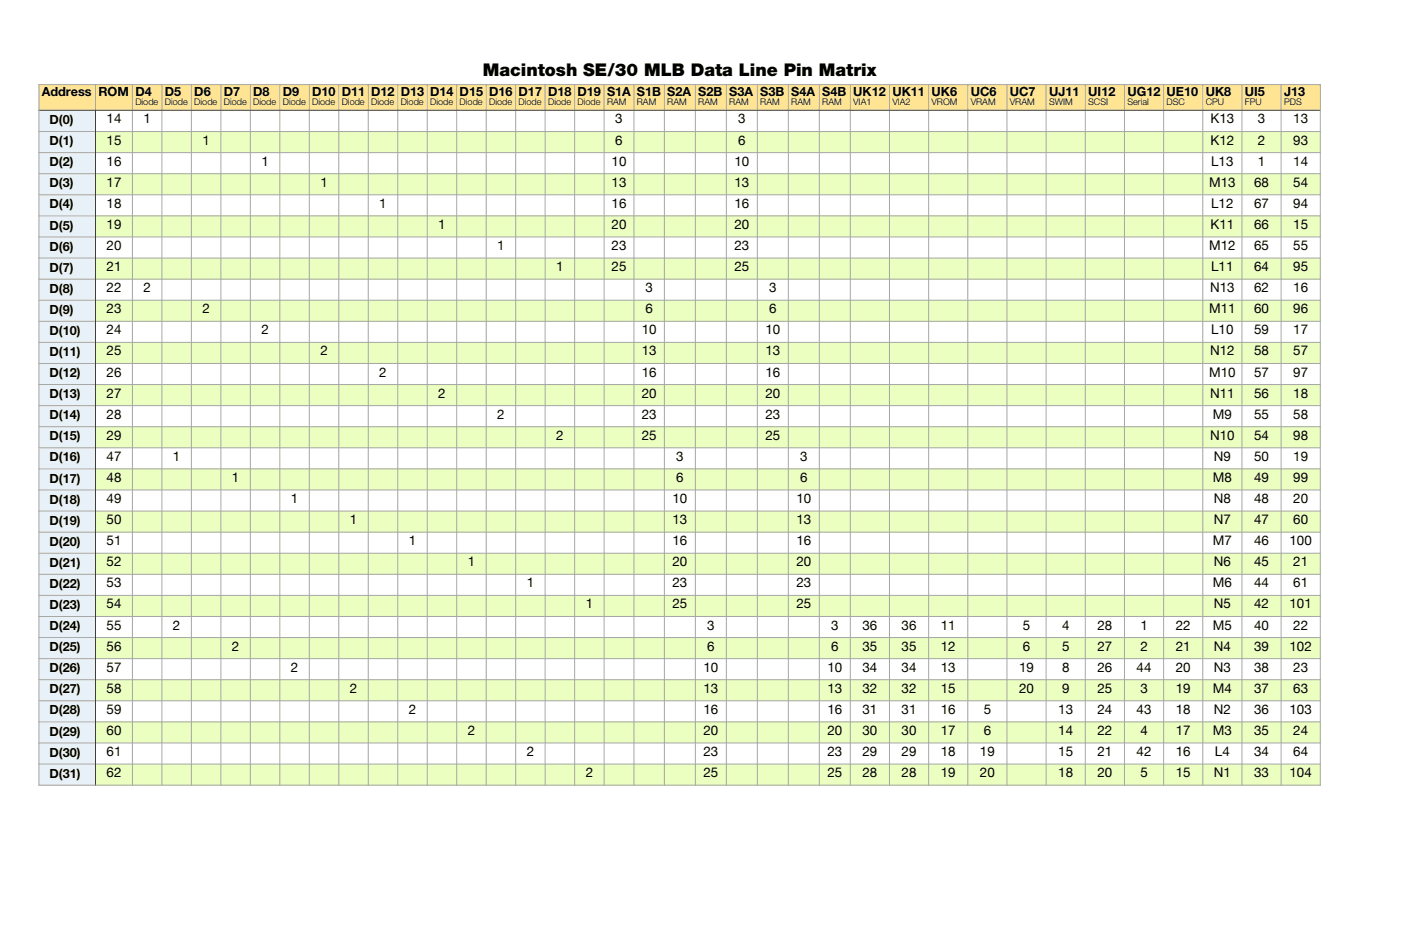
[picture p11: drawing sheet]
<svg xmlns="http://www.w3.org/2000/svg" width="457mm" height="305mm" viewBox="0 0 457 305" stroke-linecap="round" stroke-linejoin="round" font-family="sans-serif">
<defs><g id="words">
<text font-size="5.7" x="157.5" y="24.9">Macintosh SE/30 MLB Data Line Pin Matrix</text>
<g font-size="4.4">
<text x="34.8" y="40.3">14</text>
<text x="46.8" y="40.3">1</text>
<text x="200.8" y="40.3">3</text>
<text x="240.9" y="40.3">3</text>
<text x="395" y="40.3">K13</text>
<text x="410.5" y="40.3">3</text>
<text x="422" y="40.3">13</text>
<text x="34.8" y="47.2">15</text>
<text x="66.1" y="47.2">1</text>
<text x="200.8" y="47.2">6</text>
<text x="240.9" y="47.2">6</text>
<text x="395" y="47.2">K12</text>
<text x="410.5" y="47.2">2</text>
<text x="422" y="47.2">93</text>
<text x="34.8" y="54.1">16</text>
<text x="85.3" y="54.1">1</text>
<text x="199.6" y="54.1">10</text>
<text x="239.7" y="54.1">10</text>
<text x="395.3" y="54.1">L13</text>
<text x="410.5" y="54.1">1</text>
<text x="422" y="54.1">14</text>
<text x="34.8" y="61">17</text>
<text x="104.5" y="61">1</text>
<text x="199.6" y="61">13</text>
<text x="239.7" y="61">13</text>
<text x="394.6" y="61">M13</text>
<text x="409.3" y="61">68</text>
<text x="422" y="61">54</text>
<text x="34.8" y="67.8">18</text>
<text x="123.8" y="67.8">1</text>
<text x="199.6" y="67.8">16</text>
<text x="239.7" y="67.8">16</text>
<text x="395.3" y="67.8">L12</text>
<text x="409.3" y="67.8">67</text>
<text x="422" y="67.8">94</text>
<text x="34.8" y="74.7">19</text>
<text x="143" y="74.7">1</text>
<text x="199.6" y="74.7">20</text>
<text x="239.7" y="74.7">20</text>
<text x="395" y="74.7">K11</text>
<text x="409.3" y="74.7">66</text>
<text x="422" y="74.7">15</text>
<text x="34.8" y="81.6">20</text>
<text x="162.3" y="81.6">1</text>
<text x="199.6" y="81.6">23</text>
<text x="239.7" y="81.6">23</text>
<text x="394.6" y="81.6">M12</text>
<text x="409.3" y="81.6">65</text>
<text x="422" y="81.6">55</text>
<text x="34.8" y="88.5">21</text>
<text x="181.5" y="88.5">1</text>
<text x="199.6" y="88.5">25</text>
<text x="239.7" y="88.5">25</text>
<text x="395.3" y="88.5">L11</text>
<text x="409.3" y="88.5">64</text>
<text x="422" y="88.5">95</text>
<text x="34.8" y="95.4">22</text>
<text x="46.8" y="95.4">2</text>
<text x="210.6" y="95.4">3</text>
<text x="251" y="95.4">3</text>
<text x="394.9" y="95.4">N13</text>
<text x="409.3" y="95.4">62</text>
<text x="422" y="95.4">16</text>
<text x="34.8" y="102.2">23</text>
<text x="66.1" y="102.2">2</text>
<text x="210.6" y="102.2">6</text>
<text x="251" y="102.2">6</text>
<text x="394.6" y="102.2">M11</text>
<text x="409.3" y="102.2">60</text>
<text x="422" y="102.2">96</text>
<text x="34.8" y="109.1">24</text>
<text x="85.3" y="109.1">2</text>
<text x="209.4" y="109.1">10</text>
<text x="249.8" y="109.1">10</text>
<text x="395.3" y="109.1">L10</text>
<text x="409.3" y="109.1">59</text>
<text x="422" y="109.1">17</text>
<text x="34.8" y="116">25</text>
<text x="104.5" y="116">2</text>
<text x="209.4" y="116">13</text>
<text x="249.8" y="116">13</text>
<text x="394.9" y="116">N12</text>
<text x="409.3" y="116">58</text>
<text x="422" y="116">57</text>
<text x="34.8" y="122.9">26</text>
<text x="123.8" y="122.9">2</text>
<text x="209.4" y="122.9">16</text>
<text x="249.8" y="122.9">16</text>
<text x="394.6" y="122.9">M10</text>
<text x="409.3" y="122.9">57</text>
<text x="422" y="122.9">97</text>
<text x="34.8" y="129.8">27</text>
<text x="143" y="129.8">2</text>
<text x="209.4" y="129.8">20</text>
<text x="249.8" y="129.8">20</text>
<text x="394.9" y="129.8">N11</text>
<text x="409.3" y="129.8">56</text>
<text x="422" y="129.8">18</text>
<text x="34.8" y="136.6">28</text>
<text x="162.3" y="136.6">2</text>
<text x="209.4" y="136.6">23</text>
<text x="249.8" y="136.6">23</text>
<text x="395.8" y="136.6">M9</text>
<text x="409.3" y="136.6">55</text>
<text x="422" y="136.6">58</text>
<text x="34.8" y="143.5">29</text>
<text x="181.5" y="143.5">2</text>
<text x="209.4" y="143.5">25</text>
<text x="249.8" y="143.5">25</text>
<text x="394.9" y="143.5">N10</text>
<text x="409.3" y="143.5">54</text>
<text x="422" y="143.5">98</text>
<text x="34.8" y="150.4">47</text>
<text x="56.4" y="150.4">1</text>
<text x="220.7" y="150.4">3</text>
<text x="261.1" y="150.4">3</text>
<text x="396.1" y="150.4">N9</text>
<text x="409.3" y="150.4">50</text>
<text x="422" y="150.4">19</text>
<text x="34.8" y="157.3">48</text>
<text x="75.7" y="157.3">1</text>
<text x="220.7" y="157.3">6</text>
<text x="261.1" y="157.3">6</text>
<text x="395.8" y="157.3">M8</text>
<text x="409.3" y="157.3">49</text>
<text x="422" y="157.3">99</text>
<text x="34.8" y="164.2">49</text>
<text x="94.9" y="164.2">1</text>
<text x="219.4" y="164.2">10</text>
<text x="259.9" y="164.2">10</text>
<text x="396.1" y="164.2">N8</text>
<text x="409.3" y="164.2">48</text>
<text x="422" y="164.2">20</text>
<text x="34.8" y="171">50</text>
<text x="114.2" y="171">1</text>
<text x="219.4" y="171">13</text>
<text x="259.9" y="171">13</text>
<text x="396.1" y="171">N7</text>
<text x="409.3" y="171">47</text>
<text x="422" y="171">60</text>
<text x="34.8" y="177.9">51</text>
<text x="133.4" y="177.9">1</text>
<text x="219.4" y="177.9">16</text>
<text x="259.9" y="177.9">16</text>
<text x="395.8" y="177.9">M7</text>
<text x="409.3" y="177.9">46</text>
<text x="420.8" y="177.9">100</text>
<text x="34.8" y="184.8">52</text>
<text x="152.6" y="184.8">1</text>
<text x="219.4" y="184.8">20</text>
<text x="259.9" y="184.8">20</text>
<text x="396.1" y="184.8">N6</text>
<text x="409.3" y="184.8">45</text>
<text x="422" y="184.8">21</text>
<text x="34.8" y="191.7">53</text>
<text x="171.9" y="191.7">1</text>
<text x="219.4" y="191.7">23</text>
<text x="259.9" y="191.7">23</text>
<text x="395.8" y="191.7">M6</text>
<text x="409.3" y="191.7">44</text>
<text x="422" y="191.7">61</text>
<text x="34.8" y="198.6">54</text>
<text x="191.1" y="198.6">1</text>
<text x="219.4" y="198.6">25</text>
<text x="259.9" y="198.6">25</text>
<text x="396.1" y="198.6">N5</text>
<text x="409.3" y="198.6">42</text>
<text x="420.8" y="198.6">101</text>
<text x="34.8" y="205.4">55</text>
<text x="56.4" y="205.4">2</text>
<text x="230.8" y="205.4">3</text>
<text x="271.2" y="205.4">3</text>
<text x="281.5" y="205.4">36</text>
<text x="294.2" y="205.4">36</text>
<text x="307" y="205.4">11</text>
<text x="333.8" y="205.4">5</text>
<text x="346.6" y="205.4">4</text>
<text x="358.1" y="205.4">28</text>
<text x="372.1" y="205.4">1</text>
<text x="383.7" y="205.4">22</text>
<text x="395.8" y="205.4">M5</text>
<text x="409.3" y="205.4">40</text>
<text x="422" y="205.4">22</text>
<text x="34.8" y="212.3">56</text>
<text x="75.7" y="212.3">2</text>
<text x="230.8" y="212.3">6</text>
<text x="271.2" y="212.3">6</text>
<text x="281.5" y="212.3">35</text>
<text x="294.2" y="212.3">35</text>
<text x="307" y="212.3">12</text>
<text x="333.8" y="212.3">6</text>
<text x="346.6" y="212.3">5</text>
<text x="358.1" y="212.3">27</text>
<text x="372.1" y="212.3">2</text>
<text x="383.7" y="212.3">21</text>
<text x="396.1" y="212.3">N4</text>
<text x="409.3" y="212.3">39</text>
<text x="420.8" y="212.3">102</text>
<text x="34.8" y="219.2">57</text>
<text x="94.9" y="219.2">2</text>
<text x="229.6" y="219.2">10</text>
<text x="270" y="219.2">10</text>
<text x="281.5" y="219.2">34</text>
<text x="294.2" y="219.2">34</text>
<text x="307" y="219.2">13</text>
<text x="332.6" y="219.2">19</text>
<text x="346.6" y="219.2">8</text>
<text x="358.1" y="219.2">26</text>
<text x="370.9" y="219.2">44</text>
<text x="383.7" y="219.2">20</text>
<text x="396.1" y="219.2">N3</text>
<text x="409.3" y="219.2">38</text>
<text x="422" y="219.2">23</text>
<text x="34.8" y="226.1">58</text>
<text x="114.2" y="226.1">2</text>
<text x="229.6" y="226.1">13</text>
<text x="270" y="226.1">13</text>
<text x="281.5" y="226.1">32</text>
<text x="294.2" y="226.1">32</text>
<text x="307" y="226.1">15</text>
<text x="332.6" y="226.1">20</text>
<text x="346.6" y="226.1">9</text>
<text x="358.1" y="226.1">25</text>
<text x="372.1" y="226.1">3</text>
<text x="383.7" y="226.1">19</text>
<text x="395.8" y="226.1">M4</text>
<text x="409.3" y="226.1">37</text>
<text x="422" y="226.1">63</text>
<text x="34.8" y="233">59</text>
<text x="133.4" y="233">2</text>
<text x="229.6" y="233">16</text>
<text x="270" y="233">16</text>
<text x="281.5" y="233">31</text>
<text x="294.2" y="233">31</text>
<text x="307" y="233">16</text>
<text x="321" y="233">5</text>
<text x="345.4" y="233">13</text>
<text x="358.1" y="233">24</text>
<text x="370.9" y="233">43</text>
<text x="383.7" y="233">18</text>
<text x="396.1" y="233">N2</text>
<text x="409.3" y="233">36</text>
<text x="420.8" y="233">103</text>
<text x="34.8" y="239.8">60</text>
<text x="152.6" y="239.8">2</text>
<text x="229.6" y="239.8">20</text>
<text x="270" y="239.8">20</text>
<text x="281.5" y="239.8">30</text>
<text x="294.2" y="239.8">30</text>
<text x="307" y="239.8">17</text>
<text x="321" y="239.8">6</text>
<text x="345.4" y="239.8">14</text>
<text x="358.1" y="239.8">22</text>
<text x="372.1" y="239.8">4</text>
<text x="383.7" y="239.8">17</text>
<text x="395.8" y="239.8">M3</text>
<text x="409.3" y="239.8">35</text>
<text x="422" y="239.8">24</text>
<text x="34.8" y="246.7">61</text>
<text x="171.9" y="246.7">2</text>
<text x="229.6" y="246.7">23</text>
<text x="270" y="246.7">23</text>
<text x="281.5" y="246.7">29</text>
<text x="294.2" y="246.7">29</text>
<text x="307" y="246.7">18</text>
<text x="319.8" y="246.7">19</text>
<text x="345.4" y="246.7">15</text>
<text x="358.1" y="246.7">21</text>
<text x="370.9" y="246.7">42</text>
<text x="383.7" y="246.7">16</text>
<text x="396.5" y="246.7">L4</text>
<text x="409.3" y="246.7">34</text>
<text x="422" y="246.7">64</text>
<text x="34.8" y="253.6">62</text>
<text x="191.1" y="253.6">2</text>
<text x="229.6" y="253.6">25</text>
<text x="270" y="253.6">25</text>
<text x="281.5" y="253.6">28</text>
<text x="294.2" y="253.6">28</text>
<text x="307" y="253.6">19</text>
<text x="319.8" y="253.6">20</text>
<text x="345.4" y="253.6">18</text>
<text x="358.1" y="253.6">20</text>
<text x="372.1" y="253.6">5</text>
<text x="383.7" y="253.6">15</text>
<text x="396.1" y="253.6">N1</text>
<text x="409.3" y="253.6">33</text>
<text x="420.8" y="253.6">104</text>
</g>
<g font-size="4.1">
<text x="13.7" y="31.4">Address</text>
<text x="32.1" y="31.4">ROM</text>
<text x="44.2" y="31.4">D4</text>
<text x="53.8" y="31.4">D5</text>
<text x="63.4" y="31.4">D6</text>
<text x="73" y="31.4">D7</text>
<text x="82.7" y="31.4">D8</text>
<text x="92.3" y="31.4">D9</text>
<text x="101.9" y="31.4">D10</text>
<text x="111.5" y="31.4">D11</text>
<text x="121.1" y="31.4">D12</text>
<text x="130.8" y="31.4">D13</text>
<text x="140.4" y="31.4">D14</text>
<text x="150" y="31.4">D15</text>
<text x="159.6" y="31.4">D16</text>
<text x="169.2" y="31.4">D17</text>
<text x="178.9" y="31.4">D18</text>
<text x="188.5" y="31.4">D19</text>
<text x="198.1" y="31.4">S1A</text>
<text x="207.8" y="31.4">S1B</text>
<text x="217.8" y="31.4">S2A</text>
<text x="227.9" y="31.4">S2B</text>
<text x="238" y="31.4">S3A</text>
<text x="248.1" y="31.4">S3B</text>
<text x="258.2" y="31.4">S4A</text>
<text x="268.3" y="31.4">S4B</text>
<text x="278.4" y="31.4">UK12</text>
<text x="291.2" y="31.4">UK11</text>
<text x="304" y="31.4">UK6</text>
<text x="316.8" y="31.4">UC6</text>
<text x="329.6" y="31.4">UC7</text>
<text x="342.4" y="31.4">UJ11</text>
<text x="355.1" y="31.4">UI12</text>
<text x="367.9" y="31.4">UG12</text>
<text x="380.7" y="31.4">UE10</text>
<text x="393.5" y="31.4">UK8</text>
<text x="406.3" y="31.4">UI5</text>
<text x="419" y="31.4">J13</text>
<text x="16.2" y="40.5">D(0)</text>
<text x="16.2" y="47.4">D(1)</text>
<text x="16.2" y="54.3">D(2)</text>
<text x="16.2" y="61.1">D(3)</text>
<text x="16.2" y="68">D(4)</text>
<text x="16.2" y="74.9">D(5)</text>
<text x="16.2" y="81.8">D(6)</text>
<text x="16.2" y="88.7">D(7)</text>
<text x="16.2" y="95.5">D(8)</text>
<text x="16.2" y="102.4">D(9)</text>
<text x="16.2" y="109.3">D(10)</text>
<text x="16.2" y="116.2">D(11)</text>
<text x="16.2" y="123.1">D(12)</text>
<text x="16.2" y="129.9">D(13)</text>
<text x="16.2" y="136.8">D(14)</text>
<text x="16.2" y="143.7">D(15)</text>
<text x="16.2" y="150.6">D(16)</text>
<text x="16.2" y="157.5">D(17)</text>
<text x="16.2" y="164.3">D(18)</text>
<text x="16.2" y="171.2">D(19)</text>
<text x="16.2" y="178.1">D(20)</text>
<text x="16.2" y="185">D(21)</text>
<text x="16.2" y="191.9">D(22)</text>
<text x="16.2" y="198.7">D(23)</text>
<text x="16.2" y="205.6">D(24)</text>
<text x="16.2" y="212.5">D(25)</text>
<text x="16.2" y="219.4">D(26)</text>
<text x="16.2" y="226.3">D(27)</text>
<text x="16.2" y="233.2">D(28)</text>
<text x="16.2" y="240">D(29)</text>
<text x="16.2" y="246.9">D(30)</text>
<text x="16.2" y="253.8">D(31)</text>
</g>
<g font-size="3">
<text x="44.2" y="34.4">Diode</text>
<text x="53.8" y="34.4">Diode</text>
<text x="63.4" y="34.4">Diode</text>
<text x="73" y="34.4">Diode</text>
<text x="82.7" y="34.4">Diode</text>
<text x="92.3" y="34.4">Diode</text>
<text x="101.9" y="34.4">Diode</text>
<text x="111.5" y="34.4">Diode</text>
<text x="121.1" y="34.4">Diode</text>
<text x="130.8" y="34.4">Diode</text>
<text x="140.4" y="34.4">Diode</text>
<text x="150" y="34.4">Diode</text>
<text x="159.6" y="34.4">Diode</text>
<text x="169.2" y="34.4">Diode</text>
<text x="178.9" y="34.4">Diode</text>
<text x="188.5" y="34.4">Diode</text>
<text x="198.1" y="34.4">RAM</text>
<text x="207.8" y="34.4">RAM</text>
<text x="217.8" y="34.4">RAM</text>
<text x="227.9" y="34.4">RAM</text>
<text x="238" y="34.4">RAM</text>
<text x="248.1" y="34.4">RAM</text>
<text x="258.2" y="34.4">RAM</text>
<text x="268.3" y="34.4">RAM</text>
<text x="278.4" y="34.4">VIA1</text>
<text x="291.2" y="34.4">VIA2</text>
<text x="304" y="34.4">VROM</text>
<text x="316.8" y="34.4">VRAM</text>
<text x="329.6" y="34.4">VRAM</text>
<text x="342.4" y="34.4">SWIM</text>
<text x="355.1" y="34.4">SCSI</text>
<text x="367.9" y="34.4">Serial</text>
<text x="380.7" y="34.4">DSC</text>
<text x="393.5" y="34.4">CPU</text>
<text x="406.3" y="34.4">FPU</text>
<text x="419" y="34.4">PDS</text>
</g>
</g></defs>
<g fill="#ffe593">
<path d="M12.7 27.6h18.5v8.4h-18.5z"/>
<path d="M31.2 27.6h12v8.4h-12z"/>
<path d="M43.2 27.6h9.6v8.4h-9.6z"/>
<path d="M52.8 27.6h9.7v8.4h-9.7z"/>
<path d="M62.5 27.6h9.6v8.4h-9.6z"/>
<path d="M72.1 27.6h9.6v8.4h-9.6z"/>
<path d="M81.7 27.6h9.6v8.4h-9.6z"/>
<path d="M91.3 27.6h9.6v8.4h-9.6z"/>
<path d="M100.9 27.6h9.7v8.4h-9.7z"/>
<path d="M110.6 27.6h9.6v8.4h-9.6z"/>
<path d="M120.2 27.6h9.6v8.4h-9.6z"/>
<path d="M129.8 27.6h9.6v8.4h-9.6z"/>
<path d="M139.4 27.6h9.6v8.4h-9.6z"/>
<path d="M149 27.6h9.7v8.4h-9.7z"/>
<path d="M158.7 27.6h9.6v8.4h-9.6z"/>
<path d="M168.3 27.6h9.6v8.4h-9.6z"/>
<path d="M177.9 27.6h9.6v8.4h-9.6z"/>
<path d="M187.5 27.6h9.6v8.4h-9.6z"/>
<path d="M197.1 27.6h9.8v8.4h-9.8z"/>
<path d="M206.9 27.6h9.9v8.4h-9.9z"/>
<path d="M216.8 27.6h10.1v8.4h-10.1z"/>
<path d="M226.9 27.6h10.1v8.4h-10.1z"/>
<path d="M237 27.6h10.2v8.4h-10.2z"/>
<path d="M247.2 27.6h10.1v8.4h-10.1z"/>
<path d="M257.3 27.6h10.1v8.4h-10.1z"/>
<path d="M267.4 27.6h10.1v8.4h-10.1z"/>
<path d="M277.5 27.6h12.8v8.4h-12.8z"/>
<path d="M290.3 27.6h12.8v8.4h-12.8z"/>
<path d="M303.1 27.6h12.7v8.4h-12.7z"/>
<path d="M315.8 27.6h12.8v8.4h-12.8z"/>
<path d="M328.6 27.6h12.8v8.4h-12.8z"/>
<path d="M341.4 27.6h12.8v8.4h-12.8z"/>
<path d="M354.2 27.6h12.8v8.4h-12.8z"/>
<path d="M367 27.6h12.7v8.4h-12.7z"/>
<path d="M379.7 27.6h12.8v8.4h-12.8z"/>
<path d="M392.5 27.6h12.8v8.4h-12.8z"/>
<path d="M405.3 27.6h12.8v8.4h-12.8z"/>
<path d="M418.1 27.6h12.8v8.4h-12.8z"/>
</g>
<g fill="#e8f1f8">
<path d="M12.7 36h18.5v6.9h-18.5z"/>
<path d="M12.7 42.9h18.5v6.9h-18.5z"/>
</g>
<g fill="#ebffc0">
<path d="M31.2 42.9h12v6.9h-12z"/>
<path d="M43.2 42.9h9.6v6.9h-9.6z"/>
<path d="M52.8 42.9h9.7v6.9h-9.7z"/>
<path d="M62.5 42.9h9.6v6.9h-9.6z"/>
<path d="M72.1 42.9h9.6v6.9h-9.6z"/>
<path d="M81.7 42.9h9.6v6.9h-9.6z"/>
<path d="M91.3 42.9h9.6v6.9h-9.6z"/>
<path d="M100.9 42.9h9.7v6.9h-9.7z"/>
<path d="M110.6 42.9h9.6v6.9h-9.6z"/>
<path d="M120.2 42.9h9.6v6.9h-9.6z"/>
<path d="M129.8 42.9h9.6v6.9h-9.6z"/>
<path d="M139.4 42.9h9.6v6.9h-9.6z"/>
<path d="M149 42.9h9.7v6.9h-9.7z"/>
<path d="M158.7 42.9h9.6v6.9h-9.6z"/>
<path d="M168.3 42.9h9.6v6.9h-9.6z"/>
<path d="M177.9 42.9h9.6v6.9h-9.6z"/>
<path d="M187.5 42.9h9.6v6.9h-9.6z"/>
<path d="M197.1 42.9h9.8v6.9h-9.8z"/>
<path d="M206.9 42.9h9.9v6.9h-9.9z"/>
<path d="M216.8 42.9h10.1v6.9h-10.1z"/>
<path d="M226.9 42.9h10.1v6.9h-10.1z"/>
<path d="M237 42.9h10.2v6.9h-10.2z"/>
<path d="M247.2 42.9h10.1v6.9h-10.1z"/>
<path d="M257.3 42.9h10.1v6.9h-10.1z"/>
<path d="M267.4 42.9h10.1v6.9h-10.1z"/>
<path d="M277.5 42.9h12.8v6.9h-12.8z"/>
<path d="M290.3 42.9h12.8v6.9h-12.8z"/>
<path d="M303.1 42.9h12.7v6.9h-12.7z"/>
<path d="M315.8 42.9h12.8v6.9h-12.8z"/>
<path d="M328.6 42.9h12.8v6.9h-12.8z"/>
<path d="M341.4 42.9h12.8v6.9h-12.8z"/>
<path d="M354.2 42.9h12.8v6.9h-12.8z"/>
<path d="M367 42.9h12.7v6.9h-12.7z"/>
<path d="M379.7 42.9h12.8v6.9h-12.8z"/>
<path d="M392.5 42.9h12.8v6.9h-12.8z"/>
<path d="M405.3 42.9h12.8v6.9h-12.8z"/>
<path d="M418.1 42.9h12.8v6.9h-12.8z"/>
</g>
<g fill="#e8f1f8">
<path d="M12.7 49.8h18.5v6.9h-18.5z"/>
<path d="M12.7 56.7h18.5v6.9h-18.5z"/>
</g>
<g fill="#ebffc0">
<path d="M31.2 56.7h12v6.9h-12z"/>
<path d="M43.2 56.7h9.6v6.9h-9.6z"/>
<path d="M52.8 56.7h9.7v6.9h-9.7z"/>
<path d="M62.5 56.7h9.6v6.9h-9.6z"/>
<path d="M72.1 56.7h9.6v6.9h-9.6z"/>
<path d="M81.7 56.7h9.6v6.9h-9.6z"/>
<path d="M91.3 56.7h9.6v6.9h-9.6z"/>
<path d="M100.9 56.7h9.7v6.9h-9.7z"/>
<path d="M110.6 56.7h9.6v6.9h-9.6z"/>
<path d="M120.2 56.7h9.6v6.9h-9.6z"/>
<path d="M129.8 56.7h9.6v6.9h-9.6z"/>
<path d="M139.4 56.7h9.6v6.9h-9.6z"/>
<path d="M149 56.7h9.7v6.9h-9.7z"/>
<path d="M158.7 56.7h9.6v6.9h-9.6z"/>
<path d="M168.3 56.7h9.6v6.9h-9.6z"/>
<path d="M177.9 56.7h9.6v6.9h-9.6z"/>
<path d="M187.5 56.7h9.6v6.9h-9.6z"/>
<path d="M197.1 56.7h9.8v6.9h-9.8z"/>
<path d="M206.9 56.7h9.9v6.9h-9.9z"/>
<path d="M216.8 56.7h10.1v6.9h-10.1z"/>
<path d="M226.9 56.7h10.1v6.9h-10.1z"/>
<path d="M237 56.7h10.2v6.9h-10.2z"/>
<path d="M247.2 56.7h10.1v6.9h-10.1z"/>
<path d="M257.3 56.7h10.1v6.9h-10.1z"/>
<path d="M267.4 56.7h10.1v6.9h-10.1z"/>
<path d="M277.5 56.7h12.8v6.9h-12.8z"/>
<path d="M290.3 56.7h12.8v6.9h-12.8z"/>
<path d="M303.1 56.7h12.7v6.9h-12.7z"/>
<path d="M315.8 56.7h12.8v6.9h-12.8z"/>
<path d="M328.6 56.7h12.8v6.9h-12.8z"/>
<path d="M341.4 56.7h12.8v6.9h-12.8z"/>
<path d="M354.2 56.7h12.8v6.9h-12.8z"/>
<path d="M367 56.7h12.7v6.9h-12.7z"/>
<path d="M379.7 56.7h12.8v6.9h-12.8z"/>
<path d="M392.5 56.7h12.8v6.9h-12.8z"/>
<path d="M405.3 56.7h12.8v6.9h-12.8z"/>
<path d="M418.1 56.7h12.8v6.9h-12.8z"/>
</g>
<g fill="#e8f1f8">
<path d="M12.7 63.6h18.5v6.9h-18.5z"/>
<path d="M12.7 70.5h18.5v6.8h-18.5z"/>
</g>
<g fill="#ebffc0">
<path d="M31.2 70.5h12v6.8h-12z"/>
<path d="M43.2 70.5h9.6v6.8h-9.6z"/>
<path d="M52.8 70.5h9.7v6.8h-9.7z"/>
<path d="M62.5 70.5h9.6v6.8h-9.6z"/>
<path d="M72.1 70.5h9.6v6.8h-9.6z"/>
<path d="M81.7 70.5h9.6v6.8h-9.6z"/>
<path d="M91.3 70.5h9.6v6.8h-9.6z"/>
<path d="M100.9 70.5h9.7v6.8h-9.7z"/>
<path d="M110.6 70.5h9.6v6.8h-9.6z"/>
<path d="M120.2 70.5h9.6v6.8h-9.6z"/>
<path d="M129.8 70.5h9.6v6.8h-9.6z"/>
<path d="M139.4 70.5h9.6v6.8h-9.6z"/>
<path d="M149 70.5h9.7v6.8h-9.7z"/>
<path d="M158.7 70.5h9.6v6.8h-9.6z"/>
<path d="M168.3 70.5h9.6v6.8h-9.6z"/>
<path d="M177.9 70.5h9.6v6.8h-9.6z"/>
<path d="M187.5 70.5h9.6v6.8h-9.6z"/>
<path d="M197.1 70.5h9.8v6.8h-9.8z"/>
<path d="M206.9 70.5h9.9v6.8h-9.9z"/>
<path d="M216.8 70.5h10.1v6.8h-10.1z"/>
<path d="M226.9 70.5h10.1v6.8h-10.1z"/>
<path d="M237 70.5h10.2v6.8h-10.2z"/>
<path d="M247.2 70.5h10.1v6.8h-10.1z"/>
<path d="M257.3 70.5h10.1v6.8h-10.1z"/>
<path d="M267.4 70.5h10.1v6.8h-10.1z"/>
<path d="M277.5 70.5h12.8v6.8h-12.8z"/>
<path d="M290.3 70.5h12.8v6.8h-12.8z"/>
<path d="M303.1 70.5h12.7v6.8h-12.7z"/>
<path d="M315.8 70.5h12.8v6.8h-12.8z"/>
<path d="M328.6 70.5h12.8v6.8h-12.8z"/>
<path d="M341.4 70.5h12.8v6.8h-12.8z"/>
<path d="M354.2 70.5h12.8v6.8h-12.8z"/>
<path d="M367 70.5h12.7v6.8h-12.7z"/>
<path d="M379.7 70.5h12.8v6.8h-12.8z"/>
<path d="M392.5 70.5h12.8v6.8h-12.8z"/>
<path d="M405.3 70.5h12.8v6.8h-12.8z"/>
<path d="M418.1 70.5h12.8v6.8h-12.8z"/>
</g>
<g fill="#e8f1f8">
<path d="M12.7 77.3h18.5v6.9h-18.5z"/>
<path d="M12.7 84.2h18.5v6.9h-18.5z"/>
</g>
<g fill="#ebffc0">
<path d="M31.2 84.2h12v6.9h-12z"/>
<path d="M43.2 84.2h9.6v6.9h-9.6z"/>
<path d="M52.8 84.2h9.7v6.9h-9.7z"/>
<path d="M62.5 84.2h9.6v6.9h-9.6z"/>
<path d="M72.1 84.2h9.6v6.9h-9.6z"/>
<path d="M81.7 84.2h9.6v6.9h-9.6z"/>
<path d="M91.3 84.2h9.6v6.9h-9.6z"/>
<path d="M100.9 84.2h9.7v6.9h-9.7z"/>
<path d="M110.6 84.2h9.6v6.9h-9.6z"/>
<path d="M120.2 84.2h9.6v6.9h-9.6z"/>
<path d="M129.8 84.2h9.6v6.9h-9.6z"/>
<path d="M139.4 84.2h9.6v6.9h-9.6z"/>
<path d="M149 84.2h9.7v6.9h-9.7z"/>
<path d="M158.7 84.2h9.6v6.9h-9.6z"/>
<path d="M168.3 84.2h9.6v6.9h-9.6z"/>
<path d="M177.9 84.2h9.6v6.9h-9.6z"/>
<path d="M187.5 84.2h9.6v6.9h-9.6z"/>
<path d="M197.1 84.2h9.8v6.9h-9.8z"/>
<path d="M206.9 84.2h9.9v6.9h-9.9z"/>
<path d="M216.8 84.2h10.1v6.9h-10.1z"/>
<path d="M226.9 84.2h10.1v6.9h-10.1z"/>
<path d="M237 84.2h10.2v6.9h-10.2z"/>
<path d="M247.2 84.2h10.1v6.9h-10.1z"/>
<path d="M257.3 84.2h10.1v6.9h-10.1z"/>
<path d="M267.4 84.2h10.1v6.9h-10.1z"/>
<path d="M277.5 84.2h12.8v6.9h-12.8z"/>
<path d="M290.3 84.2h12.8v6.9h-12.8z"/>
<path d="M303.1 84.2h12.7v6.9h-12.7z"/>
<path d="M315.8 84.2h12.8v6.9h-12.8z"/>
<path d="M328.6 84.2h12.8v6.9h-12.8z"/>
<path d="M341.4 84.2h12.8v6.9h-12.8z"/>
<path d="M354.2 84.2h12.8v6.9h-12.8z"/>
<path d="M367 84.2h12.7v6.9h-12.7z"/>
<path d="M379.7 84.2h12.8v6.9h-12.8z"/>
<path d="M392.5 84.2h12.8v6.9h-12.8z"/>
<path d="M405.3 84.2h12.8v6.9h-12.8z"/>
<path d="M418.1 84.2h12.8v6.9h-12.8z"/>
</g>
<g fill="#e8f1f8">
<path d="M12.7 91.1h18.5v6.9h-18.5z"/>
<path d="M12.7 98h18.5v6.9h-18.5z"/>
</g>
<g fill="#ebffc0">
<path d="M31.2 98h12v6.9h-12z"/>
<path d="M43.2 98h9.6v6.9h-9.6z"/>
<path d="M52.8 98h9.7v6.9h-9.7z"/>
<path d="M62.5 98h9.6v6.9h-9.6z"/>
<path d="M72.1 98h9.6v6.9h-9.6z"/>
<path d="M81.7 98h9.6v6.9h-9.6z"/>
<path d="M91.3 98h9.6v6.9h-9.6z"/>
<path d="M100.9 98h9.7v6.9h-9.7z"/>
<path d="M110.6 98h9.6v6.9h-9.6z"/>
<path d="M120.2 98h9.6v6.9h-9.6z"/>
<path d="M129.8 98h9.6v6.9h-9.6z"/>
<path d="M139.4 98h9.6v6.9h-9.6z"/>
<path d="M149 98h9.7v6.9h-9.7z"/>
<path d="M158.7 98h9.6v6.9h-9.6z"/>
<path d="M168.3 98h9.6v6.9h-9.6z"/>
<path d="M177.9 98h9.6v6.9h-9.6z"/>
<path d="M187.5 98h9.6v6.9h-9.6z"/>
<path d="M197.1 98h9.8v6.9h-9.8z"/>
<path d="M206.9 98h9.9v6.9h-9.9z"/>
<path d="M216.8 98h10.1v6.9h-10.1z"/>
<path d="M226.9 98h10.1v6.9h-10.1z"/>
<path d="M237 98h10.2v6.9h-10.2z"/>
<path d="M247.2 98h10.1v6.9h-10.1z"/>
<path d="M257.3 98h10.1v6.9h-10.1z"/>
<path d="M267.4 98h10.1v6.9h-10.1z"/>
<path d="M277.5 98h12.8v6.9h-12.8z"/>
<path d="M290.3 98h12.8v6.9h-12.8z"/>
<path d="M303.1 98h12.7v6.9h-12.7z"/>
<path d="M315.8 98h12.8v6.9h-12.8z"/>
<path d="M328.6 98h12.8v6.9h-12.8z"/>
<path d="M341.4 98h12.8v6.9h-12.8z"/>
<path d="M354.2 98h12.8v6.9h-12.8z"/>
<path d="M367 98h12.7v6.9h-12.7z"/>
<path d="M379.7 98h12.8v6.9h-12.8z"/>
<path d="M392.5 98h12.8v6.9h-12.8z"/>
<path d="M405.3 98h12.8v6.9h-12.8z"/>
<path d="M418.1 98h12.8v6.9h-12.8z"/>
</g>
<g fill="#e8f1f8">
<path d="M12.7 104.9h18.5v6.8h-18.5z"/>
<path d="M12.7 111.7h18.5v6.9h-18.5z"/>
</g>
<g fill="#ebffc0">
<path d="M31.2 111.7h12v6.9h-12z"/>
<path d="M43.2 111.7h9.6v6.9h-9.6z"/>
<path d="M52.8 111.7h9.7v6.9h-9.7z"/>
<path d="M62.5 111.7h9.6v6.9h-9.6z"/>
<path d="M72.1 111.7h9.6v6.9h-9.6z"/>
<path d="M81.7 111.7h9.6v6.9h-9.6z"/>
<path d="M91.3 111.7h9.6v6.9h-9.6z"/>
<path d="M100.9 111.7h9.7v6.9h-9.7z"/>
<path d="M110.6 111.7h9.6v6.9h-9.6z"/>
<path d="M120.2 111.7h9.6v6.9h-9.6z"/>
<path d="M129.8 111.7h9.6v6.9h-9.6z"/>
<path d="M139.4 111.7h9.6v6.9h-9.6z"/>
<path d="M149 111.7h9.7v6.9h-9.7z"/>
<path d="M158.7 111.7h9.6v6.9h-9.6z"/>
<path d="M168.3 111.7h9.6v6.9h-9.6z"/>
<path d="M177.9 111.7h9.6v6.9h-9.6z"/>
<path d="M187.5 111.7h9.6v6.9h-9.6z"/>
<path d="M197.1 111.7h9.8v6.9h-9.8z"/>
<path d="M206.9 111.7h9.9v6.9h-9.9z"/>
<path d="M216.8 111.7h10.1v6.9h-10.1z"/>
<path d="M226.9 111.7h10.1v6.9h-10.1z"/>
<path d="M237 111.7h10.2v6.9h-10.2z"/>
<path d="M247.2 111.7h10.1v6.9h-10.1z"/>
<path d="M257.3 111.7h10.1v6.9h-10.1z"/>
<path d="M267.4 111.7h10.1v6.9h-10.1z"/>
<path d="M277.5 111.7h12.8v6.9h-12.8z"/>
<path d="M290.3 111.7h12.8v6.9h-12.8z"/>
<path d="M303.1 111.7h12.7v6.9h-12.7z"/>
<path d="M315.8 111.7h12.8v6.9h-12.8z"/>
<path d="M328.6 111.7h12.8v6.9h-12.8z"/>
<path d="M341.4 111.7h12.8v6.9h-12.8z"/>
<path d="M354.2 111.7h12.8v6.9h-12.8z"/>
<path d="M367 111.7h12.7v6.9h-12.7z"/>
<path d="M379.7 111.7h12.8v6.9h-12.8z"/>
<path d="M392.5 111.7h12.8v6.9h-12.8z"/>
<path d="M405.3 111.7h12.8v6.9h-12.8z"/>
<path d="M418.1 111.7h12.8v6.9h-12.8z"/>
</g>
<g fill="#e8f1f8">
<path d="M12.7 118.6h18.5v6.9h-18.5z"/>
<path d="M12.7 125.5h18.5v6.9h-18.5z"/>
</g>
<g fill="#ebffc0">
<path d="M31.2 125.5h12v6.9h-12z"/>
<path d="M43.2 125.5h9.6v6.9h-9.6z"/>
<path d="M52.8 125.5h9.7v6.9h-9.7z"/>
<path d="M62.5 125.5h9.6v6.9h-9.6z"/>
<path d="M72.1 125.5h9.6v6.9h-9.6z"/>
<path d="M81.7 125.5h9.6v6.9h-9.6z"/>
<path d="M91.3 125.5h9.6v6.9h-9.6z"/>
<path d="M100.9 125.5h9.7v6.9h-9.7z"/>
<path d="M110.6 125.5h9.6v6.9h-9.6z"/>
<path d="M120.2 125.5h9.6v6.9h-9.6z"/>
<path d="M129.8 125.5h9.6v6.9h-9.6z"/>
<path d="M139.4 125.5h9.6v6.9h-9.6z"/>
<path d="M149 125.5h9.7v6.9h-9.7z"/>
<path d="M158.7 125.5h9.6v6.9h-9.6z"/>
<path d="M168.3 125.5h9.6v6.9h-9.6z"/>
<path d="M177.9 125.5h9.6v6.9h-9.6z"/>
<path d="M187.5 125.5h9.6v6.9h-9.6z"/>
<path d="M197.1 125.5h9.8v6.9h-9.8z"/>
<path d="M206.9 125.5h9.9v6.9h-9.9z"/>
<path d="M216.8 125.5h10.1v6.9h-10.1z"/>
<path d="M226.9 125.5h10.1v6.9h-10.1z"/>
<path d="M237 125.5h10.2v6.9h-10.2z"/>
<path d="M247.2 125.5h10.1v6.9h-10.1z"/>
<path d="M257.3 125.5h10.1v6.9h-10.1z"/>
<path d="M267.4 125.5h10.1v6.9h-10.1z"/>
<path d="M277.5 125.5h12.8v6.9h-12.8z"/>
<path d="M290.3 125.5h12.8v6.9h-12.8z"/>
<path d="M303.1 125.5h12.7v6.9h-12.7z"/>
<path d="M315.8 125.5h12.8v6.9h-12.8z"/>
<path d="M328.6 125.5h12.8v6.9h-12.8z"/>
<path d="M341.4 125.5h12.8v6.9h-12.8z"/>
<path d="M354.2 125.5h12.8v6.9h-12.8z"/>
<path d="M367 125.5h12.7v6.9h-12.7z"/>
<path d="M379.7 125.5h12.8v6.9h-12.8z"/>
<path d="M392.5 125.5h12.8v6.9h-12.8z"/>
<path d="M405.3 125.5h12.8v6.9h-12.8z"/>
<path d="M418.1 125.5h12.8v6.9h-12.8z"/>
</g>
<g fill="#e8f1f8">
<path d="M12.7 132.4h18.5v6.9h-18.5z"/>
<path d="M12.7 139.3h18.5v6.8h-18.5z"/>
</g>
<g fill="#ebffc0">
<path d="M31.2 139.3h12v6.8h-12z"/>
<path d="M43.2 139.3h9.6v6.8h-9.6z"/>
<path d="M52.8 139.3h9.7v6.8h-9.7z"/>
<path d="M62.5 139.3h9.6v6.8h-9.6z"/>
<path d="M72.1 139.3h9.6v6.8h-9.6z"/>
<path d="M81.7 139.3h9.6v6.8h-9.6z"/>
<path d="M91.3 139.3h9.6v6.8h-9.6z"/>
<path d="M100.9 139.3h9.7v6.8h-9.7z"/>
<path d="M110.6 139.3h9.6v6.8h-9.6z"/>
<path d="M120.2 139.3h9.6v6.8h-9.6z"/>
<path d="M129.8 139.3h9.6v6.8h-9.6z"/>
<path d="M139.4 139.3h9.6v6.8h-9.6z"/>
<path d="M149 139.3h9.7v6.8h-9.7z"/>
<path d="M158.7 139.3h9.6v6.8h-9.6z"/>
<path d="M168.3 139.3h9.6v6.8h-9.6z"/>
<path d="M177.9 139.3h9.6v6.8h-9.6z"/>
<path d="M187.5 139.3h9.6v6.8h-9.6z"/>
<path d="M197.1 139.3h9.8v6.8h-9.8z"/>
<path d="M206.9 139.3h9.9v6.8h-9.9z"/>
<path d="M216.8 139.3h10.1v6.8h-10.1z"/>
<path d="M226.9 139.3h10.1v6.8h-10.1z"/>
<path d="M237 139.3h10.2v6.8h-10.2z"/>
<path d="M247.2 139.3h10.1v6.8h-10.1z"/>
<path d="M257.3 139.3h10.1v6.8h-10.1z"/>
<path d="M267.4 139.3h10.1v6.8h-10.1z"/>
<path d="M277.5 139.3h12.8v6.8h-12.8z"/>
<path d="M290.3 139.3h12.8v6.8h-12.8z"/>
<path d="M303.1 139.3h12.7v6.8h-12.7z"/>
<path d="M315.8 139.3h12.8v6.8h-12.8z"/>
<path d="M328.6 139.3h12.8v6.8h-12.8z"/>
<path d="M341.4 139.3h12.8v6.8h-12.8z"/>
<path d="M354.2 139.3h12.8v6.8h-12.8z"/>
<path d="M367 139.3h12.7v6.8h-12.7z"/>
<path d="M379.7 139.3h12.8v6.8h-12.8z"/>
<path d="M392.5 139.3h12.8v6.8h-12.8z"/>
<path d="M405.3 139.3h12.8v6.8h-12.8z"/>
<path d="M418.1 139.3h12.8v6.8h-12.8z"/>
</g>
<g fill="#e8f1f8">
<path d="M12.7 146.1h18.5v6.9h-18.5z"/>
<path d="M12.7 153h18.5v6.9h-18.5z"/>
</g>
<g fill="#ebffc0">
<path d="M31.2 153h12v6.9h-12z"/>
<path d="M43.2 153h9.6v6.9h-9.6z"/>
<path d="M52.8 153h9.7v6.9h-9.7z"/>
<path d="M62.5 153h9.6v6.9h-9.6z"/>
<path d="M72.1 153h9.6v6.9h-9.6z"/>
<path d="M81.7 153h9.6v6.9h-9.6z"/>
<path d="M91.3 153h9.6v6.9h-9.6z"/>
<path d="M100.9 153h9.7v6.9h-9.7z"/>
<path d="M110.6 153h9.6v6.9h-9.6z"/>
<path d="M120.2 153h9.6v6.9h-9.6z"/>
<path d="M129.8 153h9.6v6.9h-9.6z"/>
<path d="M139.4 153h9.6v6.9h-9.6z"/>
<path d="M149 153h9.7v6.9h-9.7z"/>
<path d="M158.7 153h9.6v6.9h-9.6z"/>
<path d="M168.3 153h9.6v6.9h-9.6z"/>
<path d="M177.9 153h9.6v6.9h-9.6z"/>
<path d="M187.5 153h9.6v6.9h-9.6z"/>
<path d="M197.1 153h9.8v6.9h-9.8z"/>
<path d="M206.9 153h9.9v6.9h-9.9z"/>
<path d="M216.8 153h10.1v6.9h-10.1z"/>
<path d="M226.9 153h10.1v6.9h-10.1z"/>
<path d="M237 153h10.2v6.9h-10.2z"/>
<path d="M247.2 153h10.1v6.9h-10.1z"/>
<path d="M257.3 153h10.1v6.9h-10.1z"/>
<path d="M267.4 153h10.1v6.9h-10.1z"/>
<path d="M277.5 153h12.8v6.9h-12.8z"/>
<path d="M290.3 153h12.8v6.9h-12.8z"/>
<path d="M303.1 153h12.7v6.9h-12.7z"/>
<path d="M315.8 153h12.8v6.9h-12.8z"/>
<path d="M328.6 153h12.8v6.9h-12.8z"/>
<path d="M341.4 153h12.8v6.9h-12.8z"/>
<path d="M354.2 153h12.8v6.9h-12.8z"/>
<path d="M367 153h12.7v6.9h-12.7z"/>
<path d="M379.7 153h12.8v6.9h-12.8z"/>
<path d="M392.5 153h12.8v6.9h-12.8z"/>
<path d="M405.3 153h12.8v6.9h-12.8z"/>
<path d="M418.1 153h12.8v6.9h-12.8z"/>
</g>
<g fill="#e8f1f8">
<path d="M12.7 159.9h18.5v6.9h-18.5z"/>
<path d="M12.7 166.8h18.5v6.9h-18.5z"/>
</g>
<g fill="#ebffc0">
<path d="M31.2 166.8h12v6.9h-12z"/>
<path d="M43.2 166.8h9.6v6.9h-9.6z"/>
<path d="M52.8 166.8h9.7v6.9h-9.7z"/>
<path d="M62.5 166.8h9.6v6.9h-9.6z"/>
<path d="M72.1 166.8h9.6v6.9h-9.6z"/>
<path d="M81.7 166.8h9.6v6.9h-9.6z"/>
<path d="M91.3 166.8h9.6v6.9h-9.6z"/>
<path d="M100.9 166.8h9.7v6.9h-9.7z"/>
<path d="M110.6 166.8h9.6v6.9h-9.6z"/>
<path d="M120.2 166.8h9.6v6.9h-9.6z"/>
<path d="M129.8 166.8h9.6v6.9h-9.6z"/>
<path d="M139.4 166.8h9.6v6.9h-9.6z"/>
<path d="M149 166.8h9.7v6.9h-9.7z"/>
<path d="M158.7 166.8h9.6v6.9h-9.6z"/>
<path d="M168.3 166.8h9.6v6.9h-9.6z"/>
<path d="M177.9 166.8h9.6v6.9h-9.6z"/>
<path d="M187.5 166.8h9.6v6.9h-9.6z"/>
<path d="M197.1 166.8h9.8v6.9h-9.8z"/>
<path d="M206.9 166.8h9.9v6.9h-9.9z"/>
<path d="M216.8 166.8h10.1v6.9h-10.1z"/>
<path d="M226.9 166.8h10.1v6.9h-10.1z"/>
<path d="M237 166.8h10.2v6.9h-10.2z"/>
<path d="M247.2 166.8h10.1v6.9h-10.1z"/>
<path d="M257.3 166.8h10.1v6.9h-10.1z"/>
<path d="M267.4 166.8h10.1v6.9h-10.1z"/>
<path d="M277.5 166.8h12.8v6.9h-12.8z"/>
<path d="M290.3 166.8h12.8v6.9h-12.8z"/>
<path d="M303.1 166.8h12.7v6.9h-12.7z"/>
<path d="M315.8 166.8h12.8v6.9h-12.8z"/>
<path d="M328.6 166.8h12.8v6.9h-12.8z"/>
<path d="M341.4 166.8h12.8v6.9h-12.8z"/>
<path d="M354.2 166.8h12.8v6.9h-12.8z"/>
<path d="M367 166.8h12.7v6.9h-12.7z"/>
<path d="M379.7 166.8h12.8v6.9h-12.8z"/>
<path d="M392.5 166.8h12.8v6.9h-12.8z"/>
<path d="M405.3 166.8h12.8v6.9h-12.8z"/>
<path d="M418.1 166.8h12.8v6.9h-12.8z"/>
</g>
<g fill="#e8f1f8">
<path d="M12.7 173.7h18.5v6.8h-18.5z"/>
<path d="M12.7 180.5h18.5v6.9h-18.5z"/>
</g>
<g fill="#ebffc0">
<path d="M31.2 180.5h12v6.9h-12z"/>
<path d="M43.2 180.5h9.6v6.9h-9.6z"/>
<path d="M52.8 180.5h9.7v6.9h-9.7z"/>
<path d="M62.5 180.5h9.6v6.9h-9.6z"/>
<path d="M72.1 180.5h9.6v6.9h-9.6z"/>
<path d="M81.7 180.5h9.6v6.9h-9.6z"/>
<path d="M91.3 180.5h9.6v6.9h-9.6z"/>
<path d="M100.9 180.5h9.7v6.9h-9.7z"/>
<path d="M110.6 180.5h9.6v6.9h-9.6z"/>
<path d="M120.2 180.5h9.6v6.9h-9.6z"/>
<path d="M129.8 180.5h9.6v6.9h-9.6z"/>
<path d="M139.4 180.5h9.6v6.9h-9.6z"/>
<path d="M149 180.5h9.7v6.9h-9.7z"/>
<path d="M158.7 180.5h9.6v6.9h-9.6z"/>
<path d="M168.3 180.5h9.6v6.9h-9.6z"/>
<path d="M177.9 180.5h9.6v6.9h-9.6z"/>
<path d="M187.5 180.5h9.6v6.9h-9.6z"/>
<path d="M197.1 180.5h9.8v6.9h-9.8z"/>
<path d="M206.9 180.5h9.9v6.9h-9.9z"/>
<path d="M216.8 180.5h10.1v6.9h-10.1z"/>
<path d="M226.9 180.5h10.1v6.9h-10.1z"/>
<path d="M237 180.5h10.2v6.9h-10.2z"/>
<path d="M247.2 180.5h10.1v6.9h-10.1z"/>
<path d="M257.3 180.5h10.1v6.9h-10.1z"/>
<path d="M267.4 180.5h10.1v6.9h-10.1z"/>
<path d="M277.5 180.5h12.8v6.9h-12.8z"/>
<path d="M290.3 180.5h12.8v6.9h-12.8z"/>
<path d="M303.1 180.5h12.7v6.9h-12.7z"/>
<path d="M315.8 180.5h12.8v6.9h-12.8z"/>
<path d="M328.6 180.5h12.8v6.9h-12.8z"/>
<path d="M341.4 180.5h12.8v6.9h-12.8z"/>
<path d="M354.2 180.5h12.8v6.9h-12.8z"/>
<path d="M367 180.5h12.7v6.9h-12.7z"/>
<path d="M379.7 180.5h12.8v6.9h-12.8z"/>
<path d="M392.5 180.5h12.8v6.9h-12.8z"/>
<path d="M405.3 180.5h12.8v6.9h-12.8z"/>
<path d="M418.1 180.5h12.8v6.9h-12.8z"/>
</g>
<g fill="#e8f1f8">
<path d="M12.7 187.4h18.5v6.9h-18.5z"/>
<path d="M12.7 194.3h18.5v6.9h-18.5z"/>
</g>
<g fill="#ebffc0">
<path d="M31.2 194.3h12v6.9h-12z"/>
<path d="M43.2 194.3h9.6v6.9h-9.6z"/>
<path d="M52.8 194.3h9.7v6.9h-9.7z"/>
<path d="M62.5 194.3h9.6v6.9h-9.6z"/>
<path d="M72.1 194.3h9.6v6.9h-9.6z"/>
<path d="M81.7 194.3h9.6v6.9h-9.6z"/>
<path d="M91.3 194.3h9.6v6.9h-9.6z"/>
<path d="M100.9 194.3h9.7v6.9h-9.7z"/>
<path d="M110.6 194.3h9.6v6.9h-9.6z"/>
<path d="M120.2 194.3h9.6v6.9h-9.6z"/>
<path d="M129.8 194.3h9.6v6.9h-9.6z"/>
<path d="M139.4 194.3h9.6v6.9h-9.6z"/>
<path d="M149 194.3h9.7v6.9h-9.7z"/>
<path d="M158.7 194.3h9.6v6.9h-9.6z"/>
<path d="M168.3 194.3h9.6v6.9h-9.6z"/>
<path d="M177.9 194.3h9.6v6.9h-9.6z"/>
<path d="M187.5 194.3h9.6v6.9h-9.6z"/>
<path d="M197.1 194.3h9.8v6.9h-9.8z"/>
<path d="M206.9 194.3h9.9v6.9h-9.9z"/>
<path d="M216.8 194.3h10.1v6.9h-10.1z"/>
<path d="M226.9 194.3h10.1v6.9h-10.1z"/>
<path d="M237 194.3h10.2v6.9h-10.2z"/>
<path d="M247.2 194.3h10.1v6.9h-10.1z"/>
<path d="M257.3 194.3h10.1v6.9h-10.1z"/>
<path d="M267.4 194.3h10.1v6.9h-10.1z"/>
<path d="M277.5 194.3h12.8v6.9h-12.8z"/>
<path d="M290.3 194.3h12.8v6.9h-12.8z"/>
<path d="M303.1 194.3h12.7v6.9h-12.7z"/>
<path d="M315.8 194.3h12.8v6.9h-12.8z"/>
<path d="M328.6 194.3h12.8v6.9h-12.8z"/>
<path d="M341.4 194.3h12.8v6.9h-12.8z"/>
<path d="M354.2 194.3h12.8v6.9h-12.8z"/>
<path d="M367 194.3h12.7v6.9h-12.7z"/>
<path d="M379.7 194.3h12.8v6.9h-12.8z"/>
<path d="M392.5 194.3h12.8v6.9h-12.8z"/>
<path d="M405.3 194.3h12.8v6.9h-12.8z"/>
<path d="M418.1 194.3h12.8v6.9h-12.8z"/>
</g>
<g fill="#e8f1f8">
<path d="M12.7 201.2h18.5v6.9h-18.5z"/>
<path d="M12.7 208.1h18.5v6.8h-18.5z"/>
</g>
<g fill="#ebffc0">
<path d="M31.2 208.1h12v6.8h-12z"/>
<path d="M43.2 208.1h9.6v6.8h-9.6z"/>
<path d="M52.8 208.1h9.7v6.8h-9.7z"/>
<path d="M62.5 208.1h9.6v6.8h-9.6z"/>
<path d="M72.1 208.1h9.6v6.8h-9.6z"/>
<path d="M81.7 208.1h9.6v6.8h-9.6z"/>
<path d="M91.3 208.1h9.6v6.8h-9.6z"/>
<path d="M100.9 208.1h9.7v6.8h-9.7z"/>
<path d="M110.6 208.1h9.6v6.8h-9.6z"/>
<path d="M120.2 208.1h9.6v6.8h-9.6z"/>
<path d="M129.8 208.1h9.6v6.8h-9.6z"/>
<path d="M139.4 208.1h9.6v6.8h-9.6z"/>
<path d="M149 208.1h9.7v6.8h-9.7z"/>
<path d="M158.7 208.1h9.6v6.8h-9.6z"/>
<path d="M168.3 208.1h9.6v6.8h-9.6z"/>
<path d="M177.9 208.1h9.6v6.8h-9.6z"/>
<path d="M187.5 208.1h9.6v6.8h-9.6z"/>
<path d="M197.1 208.1h9.8v6.8h-9.8z"/>
<path d="M206.9 208.1h9.9v6.8h-9.9z"/>
<path d="M216.8 208.1h10.1v6.8h-10.1z"/>
<path d="M226.9 208.1h10.1v6.8h-10.1z"/>
<path d="M237 208.1h10.2v6.8h-10.2z"/>
<path d="M247.2 208.1h10.1v6.8h-10.1z"/>
<path d="M257.3 208.1h10.1v6.8h-10.1z"/>
<path d="M267.4 208.1h10.1v6.8h-10.1z"/>
<path d="M277.5 208.1h12.8v6.8h-12.8z"/>
<path d="M290.3 208.1h12.8v6.8h-12.8z"/>
<path d="M303.1 208.1h12.7v6.8h-12.7z"/>
<path d="M315.8 208.1h12.8v6.8h-12.8z"/>
<path d="M328.6 208.1h12.8v6.8h-12.8z"/>
<path d="M341.4 208.1h12.8v6.8h-12.8z"/>
<path d="M354.2 208.1h12.8v6.8h-12.8z"/>
<path d="M367 208.1h12.7v6.8h-12.7z"/>
<path d="M379.7 208.1h12.8v6.8h-12.8z"/>
<path d="M392.5 208.1h12.8v6.8h-12.8z"/>
<path d="M405.3 208.1h12.8v6.8h-12.8z"/>
<path d="M418.1 208.1h12.8v6.8h-12.8z"/>
</g>
<g fill="#e8f1f8">
<path d="M12.7 214.9h18.5v6.9h-18.5z"/>
<path d="M12.7 221.8h18.5v6.9h-18.5z"/>
</g>
<g fill="#ebffc0">
<path d="M31.2 221.8h12v6.9h-12z"/>
<path d="M43.2 221.8h9.6v6.9h-9.6z"/>
<path d="M52.8 221.8h9.7v6.9h-9.7z"/>
<path d="M62.5 221.8h9.6v6.9h-9.6z"/>
<path d="M72.1 221.8h9.6v6.9h-9.6z"/>
<path d="M81.7 221.8h9.6v6.9h-9.6z"/>
<path d="M91.3 221.8h9.6v6.9h-9.6z"/>
<path d="M100.9 221.8h9.7v6.9h-9.7z"/>
<path d="M110.6 221.8h9.6v6.9h-9.6z"/>
<path d="M120.2 221.8h9.6v6.9h-9.6z"/>
<path d="M129.8 221.8h9.6v6.9h-9.6z"/>
<path d="M139.4 221.8h9.6v6.9h-9.6z"/>
<path d="M149 221.8h9.7v6.9h-9.7z"/>
<path d="M158.7 221.8h9.6v6.9h-9.6z"/>
<path d="M168.3 221.8h9.6v6.9h-9.6z"/>
<path d="M177.9 221.8h9.6v6.9h-9.6z"/>
<path d="M187.5 221.8h9.6v6.9h-9.6z"/>
<path d="M197.1 221.8h9.8v6.9h-9.8z"/>
<path d="M206.9 221.8h9.9v6.9h-9.9z"/>
<path d="M216.8 221.8h10.1v6.9h-10.1z"/>
<path d="M226.9 221.8h10.1v6.9h-10.1z"/>
<path d="M237 221.8h10.2v6.9h-10.2z"/>
<path d="M247.2 221.8h10.1v6.9h-10.1z"/>
<path d="M257.3 221.8h10.1v6.9h-10.1z"/>
<path d="M267.4 221.8h10.1v6.9h-10.1z"/>
<path d="M277.5 221.8h12.8v6.9h-12.8z"/>
<path d="M290.3 221.8h12.8v6.9h-12.8z"/>
<path d="M303.1 221.8h12.7v6.9h-12.7z"/>
<path d="M315.8 221.8h12.8v6.9h-12.8z"/>
<path d="M328.6 221.8h12.8v6.9h-12.8z"/>
<path d="M341.4 221.8h12.8v6.9h-12.8z"/>
<path d="M354.2 221.8h12.8v6.9h-12.8z"/>
<path d="M367 221.8h12.7v6.9h-12.7z"/>
<path d="M379.7 221.8h12.8v6.9h-12.8z"/>
<path d="M392.5 221.8h12.8v6.9h-12.8z"/>
<path d="M405.3 221.8h12.8v6.9h-12.8z"/>
<path d="M418.1 221.8h12.8v6.9h-12.8z"/>
</g>
<g fill="#e8f1f8">
<path d="M12.7 228.7h18.5v6.9h-18.5z"/>
<path d="M12.7 235.6h18.5v6.9h-18.5z"/>
</g>
<g fill="#ebffc0">
<path d="M31.2 235.6h12v6.9h-12z"/>
<path d="M43.2 235.6h9.6v6.9h-9.6z"/>
<path d="M52.8 235.6h9.7v6.9h-9.7z"/>
<path d="M62.5 235.6h9.6v6.9h-9.6z"/>
<path d="M72.1 235.6h9.6v6.9h-9.6z"/>
<path d="M81.7 235.6h9.6v6.9h-9.6z"/>
<path d="M91.3 235.6h9.6v6.9h-9.6z"/>
<path d="M100.9 235.6h9.7v6.9h-9.7z"/>
<path d="M110.6 235.6h9.6v6.9h-9.6z"/>
<path d="M120.2 235.6h9.6v6.9h-9.6z"/>
<path d="M129.8 235.6h9.6v6.9h-9.6z"/>
<path d="M139.4 235.6h9.6v6.9h-9.6z"/>
<path d="M149 235.6h9.7v6.9h-9.7z"/>
<path d="M158.7 235.6h9.6v6.9h-9.6z"/>
<path d="M168.3 235.6h9.6v6.9h-9.6z"/>
<path d="M177.9 235.6h9.6v6.9h-9.6z"/>
<path d="M187.5 235.6h9.6v6.9h-9.6z"/>
<path d="M197.1 235.6h9.8v6.9h-9.8z"/>
<path d="M206.9 235.6h9.9v6.9h-9.9z"/>
<path d="M216.8 235.6h10.1v6.9h-10.1z"/>
<path d="M226.9 235.6h10.1v6.9h-10.1z"/>
<path d="M237 235.6h10.2v6.9h-10.2z"/>
<path d="M247.2 235.6h10.1v6.9h-10.1z"/>
<path d="M257.3 235.6h10.1v6.9h-10.1z"/>
<path d="M267.4 235.6h10.1v6.9h-10.1z"/>
<path d="M277.5 235.6h12.8v6.9h-12.8z"/>
<path d="M290.3 235.6h12.8v6.9h-12.8z"/>
<path d="M303.1 235.6h12.7v6.9h-12.7z"/>
<path d="M315.8 235.6h12.8v6.9h-12.8z"/>
<path d="M328.6 235.6h12.8v6.9h-12.8z"/>
<path d="M341.4 235.6h12.8v6.9h-12.8z"/>
<path d="M354.2 235.6h12.8v6.9h-12.8z"/>
<path d="M367 235.6h12.7v6.9h-12.7z"/>
<path d="M379.7 235.6h12.8v6.9h-12.8z"/>
<path d="M392.5 235.6h12.8v6.9h-12.8z"/>
<path d="M405.3 235.6h12.8v6.9h-12.8z"/>
<path d="M418.1 235.6h12.8v6.9h-12.8z"/>
</g>
<g fill="#e8f1f8">
<path d="M12.7 242.5h18.5v6.8h-18.5z"/>
<path d="M12.7 249.3h18.5v6.9h-18.5z"/>
</g>
<g fill="#ebffc0">
<path d="M31.2 249.3h12v6.9h-12z"/>
<path d="M43.2 249.3h9.6v6.9h-9.6z"/>
<path d="M52.8 249.3h9.7v6.9h-9.7z"/>
<path d="M62.5 249.3h9.6v6.9h-9.6z"/>
<path d="M72.1 249.3h9.6v6.9h-9.6z"/>
<path d="M81.7 249.3h9.6v6.9h-9.6z"/>
<path d="M91.3 249.3h9.6v6.9h-9.6z"/>
<path d="M100.9 249.3h9.7v6.9h-9.7z"/>
<path d="M110.6 249.3h9.6v6.9h-9.6z"/>
<path d="M120.2 249.3h9.6v6.9h-9.6z"/>
<path d="M129.8 249.3h9.6v6.9h-9.6z"/>
<path d="M139.4 249.3h9.6v6.9h-9.6z"/>
<path d="M149 249.3h9.7v6.9h-9.7z"/>
<path d="M158.7 249.3h9.6v6.9h-9.6z"/>
<path d="M168.3 249.3h9.6v6.9h-9.6z"/>
<path d="M177.9 249.3h9.6v6.9h-9.6z"/>
<path d="M187.5 249.3h9.6v6.9h-9.6z"/>
<path d="M197.1 249.3h9.8v6.9h-9.8z"/>
<path d="M206.9 249.3h9.9v6.9h-9.9z"/>
<path d="M216.8 249.3h10.1v6.9h-10.1z"/>
<path d="M226.9 249.3h10.1v6.9h-10.1z"/>
<path d="M237 249.3h10.2v6.9h-10.2z"/>
<path d="M247.2 249.3h10.1v6.9h-10.1z"/>
<path d="M257.3 249.3h10.1v6.9h-10.1z"/>
<path d="M267.4 249.3h10.1v6.9h-10.1z"/>
<path d="M277.5 249.3h12.8v6.9h-12.8z"/>
<path d="M290.3 249.3h12.8v6.9h-12.8z"/>
<path d="M303.1 249.3h12.7v6.9h-12.7z"/>
<path d="M315.8 249.3h12.8v6.9h-12.8z"/>
<path d="M328.6 249.3h12.8v6.9h-12.8z"/>
<path d="M341.4 249.3h12.8v6.9h-12.8z"/>
<path d="M354.2 249.3h12.8v6.9h-12.8z"/>
<path d="M367 249.3h12.7v6.9h-12.7z"/>
<path d="M379.7 249.3h12.8v6.9h-12.8z"/>
<path d="M392.5 249.3h12.8v6.9h-12.8z"/>
<path d="M405.3 249.3h12.8v6.9h-12.8z"/>
<path d="M418.1 249.3h12.8v6.9h-12.8z"/>
</g>
<g fill="none" stroke="#a6a6a6" stroke-width=".33">
<path d="M12.5 27.6h418.5M12.7 27.5v228.9M31.2 27.5v8.3M43.2 27.5v228.9M52.8 27.5v228.9M62.5 27.5v228.9M72.1 27.5v228.9M81.7 27.5v228.9M91.3 27.5v228.9M100.9 27.5v228.9M110.6 27.5v228.9M120.2 27.5v228.9"/>
<path d="M129.8 27.5v228.9M139.4 27.5v228.9M149 27.5v228.9M158.7 27.5v228.9M168.3 27.5v228.9M177.9 27.5v228.9M187.5 27.5v228.9M197.1 27.5v228.9M206.9 27.5v228.9M216.8 27.5v228.9M226.9 27.5v228.9M237 27.5v228.9"/>
<path d="M247.2 27.5v228.9M257.3 27.5v228.9M267.4 27.5v228.9M277.5 27.5v228.9M290.3 27.5v228.9M303.1 27.5v228.9M315.8 27.5v228.9M328.6 27.5v228.9M341.4 27.5v228.9M354.2 27.5v228.9M367 27.5v228.9M379.7 27.5v228.9"/>
<path d="M392.5 27.5v228.9M405.3 27.5v228.9M418.1 27.5v228.9M430.9 27.5v228.9M12.5 42.9h418.5M12.5 49.8h418.5M12.5 56.7h418.5M12.5 63.6h418.5M12.5 70.5h418.5M12.5 77.3h418.5M12.5 84.2h418.5M12.5 91.1h418.5"/>
<path d="M12.5 98h418.5M12.5 104.9h418.5M12.5 111.7h418.5M12.5 118.6h418.5M12.5 125.5h418.5M12.5 132.4h418.5M12.5 139.3h418.5M12.5 146.1h418.5M12.5 153h418.5M12.5 159.9h418.5M12.5 166.8h418.5M12.5 173.7h418.5"/>
<path d="M12.5 180.5h418.5M12.5 187.4h418.5M12.5 194.3h418.5M12.5 201.2h418.5M12.5 208.1h418.5M12.5 214.9h418.5M12.5 221.8h418.5M12.5 228.7h418.5M12.5 235.6h418.5M12.5 242.5h418.5M12.5 249.3h418.5M12.5 256.2h418.5"/>
</g>
<path d="M12.5 36h418.5M31.2 35.8v220.6" fill="none" stroke="#404040" stroke-width=".33"/>
<use href="#words"/>
</svg>
